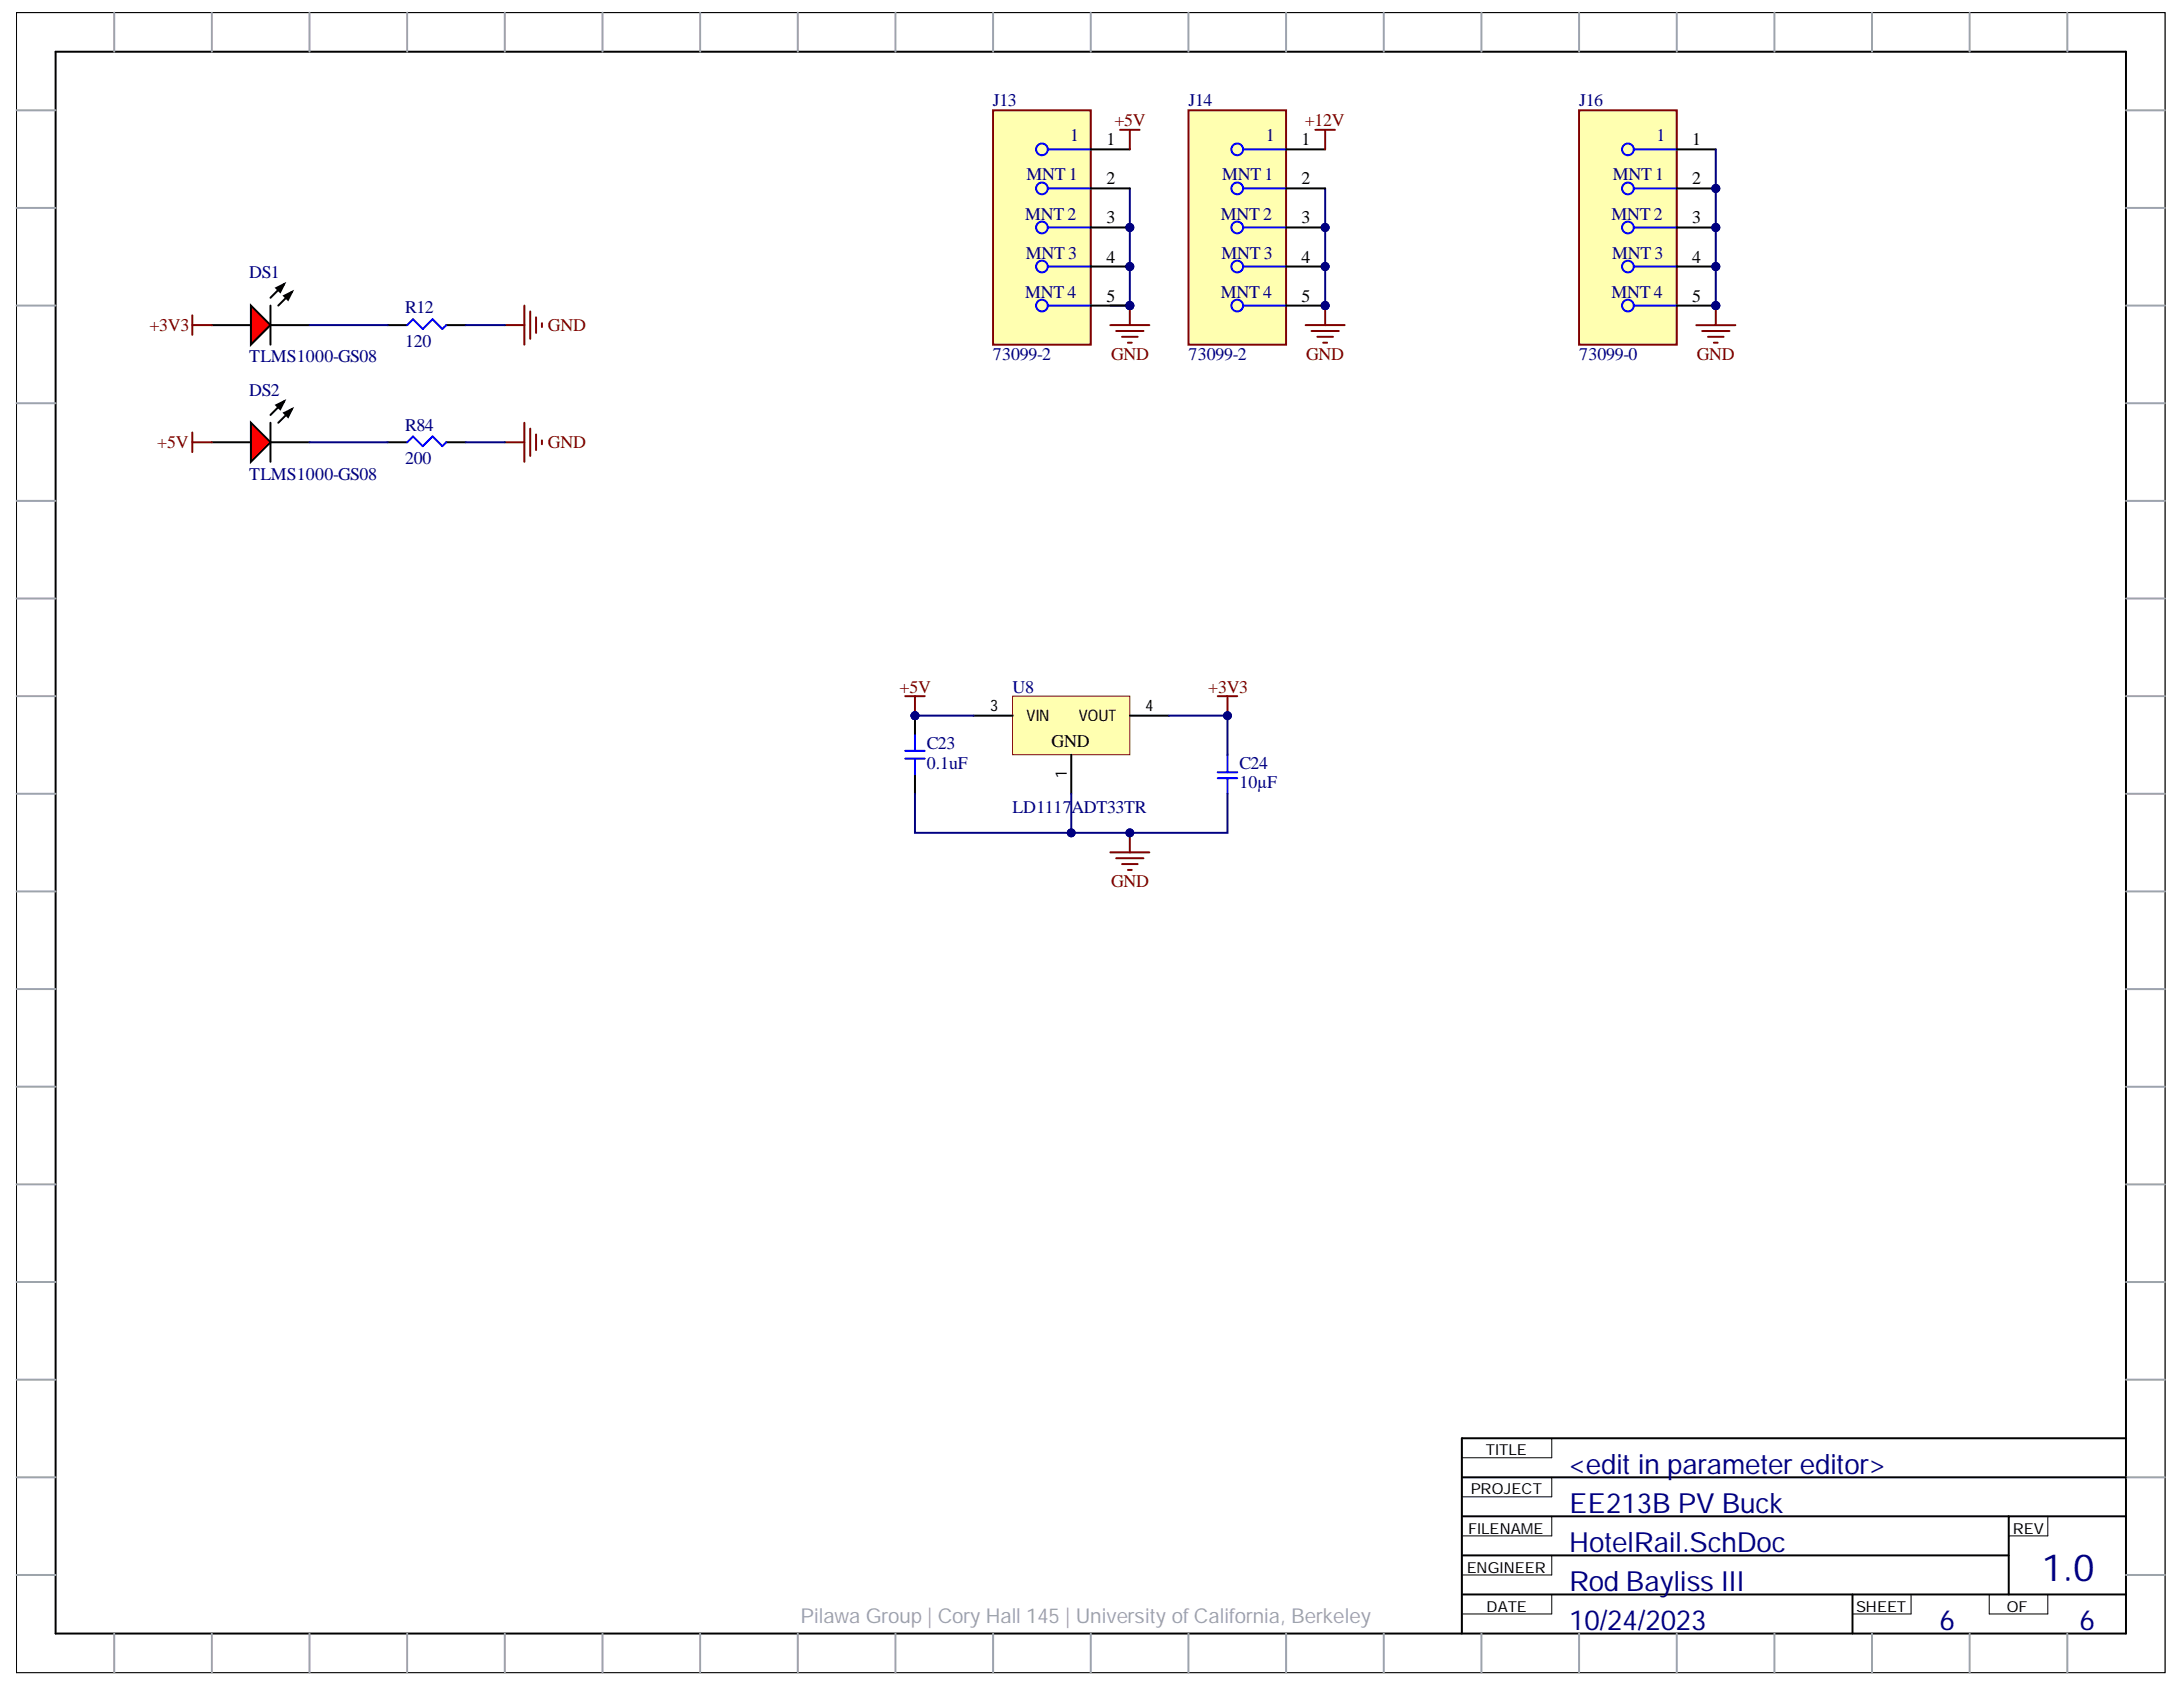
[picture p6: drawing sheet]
<svg xmlns="http://www.w3.org/2000/svg" width="279mm" height="216mm" viewBox="0 0 279 216" stroke-linecap="round" stroke-linejoin="round" font-family="sans-serif">
<defs><g id="words">
<text font-size="4.8" fill="#000080" x="261.3" y="202.3">1.0</text>
<g font-size="3.6" fill="#000080">
<text x="200.8" y="188.6">&lt;edit in parameter editor&gt;</text>
<text x="200.8" y="193.6">EE213B PV Buck</text>
<text x="200.8" y="198.6">HotelRail.SchDoc</text>
<text x="200.8" y="203.6">Rod Bayliss III</text>
<text x="200.8" y="208.6">10/24/2023</text>
<text x="248.2" y="208.6">6</text>
<text x="266.1" y="208.6">6</text>
</g>
<text font-size="2.6" fill="#9da4ab" x="102.4" y="207.7">Pilawa Group | Cory Hall 145 | University ofCalifornia, Berkeley</text>
<g font-size="2.3" fill="#000080">
<text x="127.1" y="13.6">J13</text>
<text x="152.1" y="13.6">J14</text>
<text x="202.1" y="13.6">J16</text>
<text x="131.4" y="23.1">MNT1</text>
<text x="137" y="18.1">1</text>
<text x="156.4" y="23.1">MNT1</text>
<text x="162" y="18.1">1</text>
<text x="206.4" y="23.1">MNT1</text>
<text x="212" y="18.1">1</text>
<text x="131.2" y="28.2">MNT2</text>
<text x="156.3" y="28.2">MNT2</text>
<text x="206.3" y="28.2">MNT2</text>
<text x="31.9" y="35.6">DS1</text>
<text x="131.3" y="33.1">MNT3</text>
<text x="156.3" y="33.1">MNT3</text>
<text x="206.3" y="33.1">MNT3</text>
<text x="51.9" y="40.1">R12</text>
<text x="131.2" y="38.1">MNT4</text>
<text x="156.3" y="38.1">MNT4</text>
<text x="206.3" y="38.1">MNT4</text>
<text x="31.9" y="46.3">TLMS1000-GS08</text>
<text x="51.9" y="44.4">120</text>
<text x="127.1" y="46.1">73099-2</text>
<text x="152.1" y="46.1">73099-2</text>
<text x="202.1" y="46.1">73099-0</text>
<text x="31.9" y="50.7">DS2</text>
<text x="51.9" y="55.1">R84</text>
<text x="51.9" y="59.4">200</text>
<text x="31.9" y="61.4">TLMS1000-GS08</text>
<text x="129.6" y="88.6">U8</text>
<text x="118.6" y="95.8">C23</text>
<text x="118.6" y="98.4">0.1uF</text>
<text x="158.6" y="98.4">C24</text>
<text x="158.6" y="100.8">10µF</text>
<text x="129.6" y="104.1">LD1117</text>
<text x="137.1" y="104.1">ADT33TR</text>
</g>
<g font-size="2.3" fill="#800000">
<text x="142.6" y="16.1">+5V</text>
<text x="167" y="16.1">+12V</text>
<text x="19.1" y="42.4">+3V3</text>
<text x="70.1" y="42.4">GND</text>
<text x="142.2" y="46.1">GND</text>
<text x="167.2" y="46.1">GND</text>
<text x="217.2" y="46.1">GND</text>
<text x="20.1" y="57.3">+5V</text>
<text x="70.1" y="57.3">GND</text>
<text x="115.1" y="88.6">+5V</text>
<text x="154.6" y="88.6">+3V3</text>
<text x="142.2" y="113.6">GND</text>
</g>
<g font-size="2.3">
<text x="141.6" y="18.6">1</text>
<text x="141.6" y="23.6">2</text>
<text x="166.6" y="18.6">1</text>
<text x="166.6" y="23.6">2</text>
<text x="216.6" y="18.6">1</text>
<text x="216.6" y="23.6">2</text>
<text x="141.6" y="28.6">3</text>
<text x="166.6" y="28.6">3</text>
<text x="216.6" y="28.6">3</text>
<text x="141.6" y="33.7">4</text>
<text x="166.6" y="33.7">4</text>
<text x="216.6" y="33.7">4</text>
<text x="141.6" y="38.6">5</text>
<text x="166.6" y="38.6">5</text>
<text x="216.6" y="38.6">5</text>
<text x="134.6" y="95.6">GND</text>
</g>
<g font-size="2">
<text x="126.7" y="91">3</text>
<text x="131.4" y="92.3">VIN</text>
<text x="138.1" y="92.3">VOUT</text>
<text x="146.6" y="91">4</text>
<text x="136.5" y="99.5" transform="rotate(-90 136.5 99.5)">1</text>
</g>
<g font-size="1.9">
<text x="188.2" y="191.2">PROJECT</text>
<text x="190.2" y="186.2">TITLE</text>
<text x="187.9" y="196.3">FILENAME</text>
<text x="257.6" y="196.3">REV</text>
<text x="187.7" y="201.3">ENGINEER</text>
<text x="190.3" y="206.3">DATE</text>
<text x="237.6" y="206.3">SHEET</text>
<text x="256.8" y="206.3">OF</text>
</g>
</g></defs>
<path d="M2.1 1.6h275v212.5h-275zM198.6 199.1v2.5h-11.5M198.6 184.1v2.5h-11.5M198.6 189.1v2.5h-11.5M198.6 194.1v2.5h-11.5M262.1 194.1v2.5h-5M198.6 204.1v2.5h-11.5M244.6 204.1v2.5h-7.5M254.6 204.1v2.5h7.5v-2.5" fill="none" stroke="#000" stroke-width=".13"/>
<path d="M7.1 6.6h265v202.5h-265zM187.1 189.1h85M187.1 194.1h85M187.1 199.1h70M257.1 194.1v10M272.1 184.1h-85v25M187.1 204.1h85M237.1 204.1v5" fill="none" stroke="#000" stroke-width=".25"/>
<g fill="none" stroke="#9da4ab" stroke-width=".25">
<path d="M2.1 14.1h5M14.6 1.6v5M27.1 1.6v5M39.6 1.6v5M52.1 1.6v5M64.6 1.6v5M77.1 1.6v5M89.6 1.6v5M102.1 1.6v5M114.6 1.6v5M127.1 1.6v5M139.6 1.6v5"/>
<path d="M152.1 1.6v5M164.6 1.6v5M177.1 1.6v5M189.6 1.6v5M202.1 1.6v5M214.6 1.6v5M227.1 1.6v5M239.6 1.6v5M252.1 1.6v5M264.6 1.6v5M272.1 14.1h5M2.1 26.6h5"/>
<path d="M2.1 39.1h5M272.1 26.6h5M272.1 39.1h5M2.1 51.6h5M272.1 51.6h5M2.1 76.6h5M2.1 64.1h5M272.1 76.6h5M272.1 64.1h5M2.1 89.1h5M272.1 89.1h5M2.1 101.6h5"/>
<path d="M2.1 114.1h5M272.1 101.6h5M272.1 114.1h5M2.1 126.6h5M2.1 139.1h5M272.1 126.6h5M272.1 139.1h5M2.1 151.6h5M272.1 151.6h5M2.1 176.6h5M2.1 164.1h5M272.1 176.6h5"/>
<path d="M272.1 164.1h5M2.1 189.1h5M272.1 189.1h5M2.1 201.6h5M14.6 209.1v5M27.1 209.1v5M39.6 209.1v5M52.1 209.1v5M64.6 209.1v5M77.1 209.1v5M89.6 209.1v5M102.1 209.1v5"/>
<path d="M114.6 209.1v5M127.1 209.1v5M139.6 209.1v5M152.1 209.1v5M164.6 209.1v5M177.1 209.1v5M189.6 209.1v5M202.1 209.1v5M214.6 209.1v5M227.1 209.1v5M239.6 209.1v5M252.1 209.1v5"/>
<path d="M264.6 209.1v5M272.1 201.6h5"/>
</g>
<path d="M115.9 89.1h2.5M117.1 89.1v2.5" fill="none" stroke="#800000" stroke-width=".25"/>
<circle cx="117.1" cy="91.6" r=".5" fill="#000080"/>
<circle cx="117.1" cy="91.6" r=".5" fill="none" stroke="#000080" stroke-width=".13"/>
<path d="M27.1 56.6h5M34.6 56.6h5" fill="none" stroke="#000" stroke-width=".25"/>
<path d="M32.1 54.1l2.5 2.5-2.5 2.5z" fill="#f00"/>
<path d="M32.1 54.1l2.5 2.5-2.5 2.5zM34.6 54.1v5M35.4 51.9l1-.5-.5 1zM36.4 52.9l1-.5-.5 1zM36.4 51.4l-1.8 1.7M37.4 52.4l-1.8 1.7M49.6 56.6h2.5M57.1 56.6h2.5" fill="none" stroke="#000" stroke-width=".25"/>
<path d="M35.4 51.9l1-.5-.5 1zM36.4 52.9l1-.5-.5 1z" fill="#000"/>
<path d="M24.6 56.6h2.5M24.6 55.4v2.5M64.6 56.6h2.5M67.1 54.1v5M67.9 54.9v3.5M68.6 55.6v2M69.4 56.4v.5" fill="none" stroke="#800000" stroke-width=".25"/>
<path d="M52.1 56.6l.8-.7 1.2 1.2 1.3-1.2 1.2 1.2 .5-.5" fill="none" stroke="#00f" stroke-width=".25"/>
<path d="M129.6 89.1h15v7.5h-15z" fill-rule="evenodd" fill="#ffffb0"/>
<path d="M129.6 89.1h15v7.5h-15z" fill="none" stroke="#800000" stroke-width=".13"/>
<path d="M124.6 91.6h5M137.1 96.6v5M144.6 91.6h5" fill="none" stroke="#000" stroke-width=".25"/>
<path d="M155.9 99.6h2.5M155.9 98.8h2.5M157.1 96.6v2.2M157.1 99.6v2" fill="none" stroke="#00f" stroke-width=".25"/>
<path d="M142.1 109.1h5M142.9 109.8h3.5M143.6 110.6h2M144.4 111.3h.5M144.6 106.6v2.5" fill="none" stroke="#800000" stroke-width=".25"/>
<circle cx="144.6" cy="106.6" r=".5" fill="#000080"/>
<circle cx="144.6" cy="106.6" r=".5" fill="none" stroke="#000080" stroke-width=".13"/>
<circle cx="117.1" cy="91.6" r=".5" fill="#000080"/>
<circle cx="117.1" cy="91.6" r=".5" fill="none" stroke="#000080" stroke-width=".13"/>
<path d="M117.1 91.6v2.5" fill="none" stroke="#000" stroke-width=".25"/>
<circle cx="117.1" cy="91.6" r=".5" fill="#000080"/>
<circle cx="117.1" cy="91.6" r=".5" fill="none" stroke="#000080" stroke-width=".13"/>
<path d="M117.1 99.1v2.5" fill="none" stroke="#000" stroke-width=".25"/>
<path d="M115.9 97.1h2.5M115.9 96.1h2.5M117.1 94.1v2M117.1 97.1v2" fill="none" stroke="#00f" stroke-width=".25"/>
<path d="M155.9 89.1h2.5M157.1 89.1v2.5" fill="none" stroke="#800000" stroke-width=".25"/>
<circle cx="157.1" cy="91.6" r=".5" fill="#000080"/>
<circle cx="157.1" cy="91.6" r=".5" fill="none" stroke="#000080" stroke-width=".13"/>
<path d="M27.1 41.6h5M34.6 41.6h5" fill="none" stroke="#000" stroke-width=".25"/>
<path d="M32.1 39.1l2.5 2.5-2.5 2.5z" fill="#f00"/>
<path d="M32.1 39.1l2.5 2.5-2.5 2.5zM34.6 39.1v5M35.4 36.9l1-.5-.5 1zM36.4 37.9l1-.5-.5 1zM36.4 36.4l-1.8 1.7M37.4 37.4l-1.8 1.7M49.6 41.6h2.5M57.1 41.6h2.5" fill="none" stroke="#000" stroke-width=".25"/>
<path d="M35.4 36.9l1-.5-.5 1zM36.4 37.9l1-.5-.5 1z" fill="#000"/>
<path d="M67.1 39.1v5M67.9 39.9v3.5M24.6 41.6h2.5M24.6 40.4v2.5M64.6 41.6h2.5M68.6 40.6v2M69.4 41.4v.5" fill="none" stroke="#800000" stroke-width=".25"/>
<path d="M52.1 41.6l.8-.7 1.2 1.2 1.3-1.2 1.2 1.2 .5-.5" fill="none" stroke="#00f" stroke-width=".25"/>
<circle cx="219.6" cy="24.1" r=".5" fill="#000080"/>
<circle cx="219.6" cy="24.1" r=".5" fill="none" stroke="#000080" stroke-width=".13"/>
<circle cx="219.6" cy="29.1" r=".5" fill="#000080"/>
<circle cx="219.6" cy="29.1" r=".5" fill="none" stroke="#000080" stroke-width=".13"/>
<circle cx="219.6" cy="34.1" r=".5" fill="#000080"/>
<circle cx="219.6" cy="34.1" r=".5" fill="none" stroke="#000080" stroke-width=".13"/>
<circle cx="219.6" cy="39.1" r=".5" fill="#000080"/>
<circle cx="219.6" cy="39.1" r=".5" fill="none" stroke="#000080" stroke-width=".13"/>
<path d="M202.1 14.1h12.5v30h-12.5z" fill-rule="evenodd" fill="#ffffb0"/>
<path d="M202.1 14.1h12.5v30h-12.5z" fill="none" stroke="#800000" stroke-width=".25"/>
<g fill="none" stroke="#00f" stroke-width=".25">
<path d="M209.1 19.1h5.5M209.1 24.1h5.5M209.1 29.1h5.5M209.1 34.1h5.5M209.1 39.1h5.5"/>
<circle cx="208.4" cy="19.1" r=".75"/>
<circle cx="208.4" cy="34.1" r=".75"/>
<circle cx="208.4" cy="24.1" r=".75"/>
<circle cx="208.4" cy="29.1" r=".75"/>
<circle cx="208.4" cy="39.1" r=".75"/>
</g>
<path d="M214.6 19.1h5M214.6 24.1h5" fill="none" stroke="#000" stroke-width=".25"/>
<circle cx="219.6" cy="24.1" r=".5" fill="#000080"/>
<circle cx="219.6" cy="24.1" r=".5" fill="none" stroke="#000080" stroke-width=".13"/>
<path d="M214.6 29.1h5" fill="none" stroke="#000" stroke-width=".25"/>
<circle cx="219.6" cy="29.1" r=".5" fill="#000080"/>
<circle cx="219.6" cy="29.1" r=".5" fill="none" stroke="#000080" stroke-width=".13"/>
<path d="M214.6 34.1h5" fill="none" stroke="#000" stroke-width=".25"/>
<circle cx="219.6" cy="34.1" r=".5" fill="#000080"/>
<circle cx="219.6" cy="34.1" r=".5" fill="none" stroke="#000080" stroke-width=".13"/>
<path d="M214.6 39.1h5" fill="none" stroke="#000" stroke-width=".25"/>
<circle cx="219.6" cy="39.1" r=".5" fill="#000080"/>
<circle cx="219.6" cy="39.1" r=".5" fill="none" stroke="#000080" stroke-width=".13"/>
<path d="M169.6 39.1v2.5M167.1 41.6h5M167.9 42.4h3.5M168.6 43.1h2M169.4 43.9h.5" fill="none" stroke="#800000" stroke-width=".25"/>
<circle cx="169.6" cy="39.1" r=".5" fill="#000080"/>
<circle cx="169.6" cy="39.1" r=".5" fill="none" stroke="#000080" stroke-width=".13"/>
<path d="M219.6 39.1v2.5M217.1 41.6h5M217.9 42.4h3.5M218.6 43.1h2M219.4 43.9h.5" fill="none" stroke="#800000" stroke-width=".25"/>
<circle cx="219.6" cy="39.1" r=".5" fill="#000080"/>
<circle cx="219.6" cy="39.1" r=".5" fill="none" stroke="#000080" stroke-width=".13"/>
<path d="M144.6 39.1v2.5M142.1 41.6h5M142.9 42.4h3.5M143.6 43.1h2M144.4 43.9h.5" fill="none" stroke="#800000" stroke-width=".25"/>
<circle cx="144.6" cy="39.1" r=".5" fill="#000080"/>
<circle cx="144.6" cy="39.1" r=".5" fill="none" stroke="#000080" stroke-width=".13"/>
<path d="M39.6 56.6h10M59.6 56.6h5M149.6 91.6h7.5v5" fill="none" stroke="#000080" stroke-width=".25"/>
<circle cx="157.1" cy="91.6" r=".5" fill="#000080"/>
<circle cx="157.1" cy="91.6" r=".5" fill="none" stroke="#000080" stroke-width=".13"/>
<path d="M137.1 101.6v5h20v-5" fill="none" stroke="#000080" stroke-width=".25"/>
<circle cx="137.1" cy="106.6" r=".5" fill="#000080"/>
<circle cx="137.1" cy="106.6" r=".5" fill="none" stroke="#000080" stroke-width=".13"/>
<circle cx="144.6" cy="106.6" r=".5" fill="#000080"/>
<circle cx="144.6" cy="106.6" r=".5" fill="none" stroke="#000080" stroke-width=".13"/>
<path d="M117.1 101.6v5h20" fill="none" stroke="#000080" stroke-width=".25"/>
<circle cx="137.1" cy="106.6" r=".5" fill="#000080"/>
<circle cx="137.1" cy="106.6" r=".5" fill="none" stroke="#000080" stroke-width=".13"/>
<path d="M219.6 19.1v20M39.6 41.6h10M59.6 41.6h5" fill="none" stroke="#000080" stroke-width=".25"/>
<circle cx="219.6" cy="39.1" r=".5" fill="#000080"/>
<circle cx="219.6" cy="39.1" r=".5" fill="none" stroke="#000080" stroke-width=".13"/>
<circle cx="219.6" cy="34.1" r=".5" fill="#000080"/>
<circle cx="219.6" cy="34.1" r=".5" fill="none" stroke="#000080" stroke-width=".13"/>
<circle cx="219.6" cy="29.1" r=".5" fill="#000080"/>
<circle cx="219.6" cy="29.1" r=".5" fill="none" stroke="#000080" stroke-width=".13"/>
<circle cx="219.6" cy="24.1" r=".5" fill="#000080"/>
<circle cx="219.6" cy="24.1" r=".5" fill="none" stroke="#000080" stroke-width=".13"/>
<path d="M142.1 39.1h2.5" fill="none" stroke="#000080" stroke-width=".25"/>
<circle cx="144.6" cy="39.1" r=".5" fill="#000080"/>
<circle cx="144.6" cy="39.1" r=".5" fill="none" stroke="#000080" stroke-width=".13"/>
<path d="M144.6 24.1v15" fill="none" stroke="#000080" stroke-width=".25"/>
<circle cx="144.6" cy="29.1" r=".5" fill="#000080"/>
<circle cx="144.6" cy="29.1" r=".5" fill="none" stroke="#000080" stroke-width=".13"/>
<circle cx="144.6" cy="34.1" r=".5" fill="#000080"/>
<circle cx="144.6" cy="34.1" r=".5" fill="none" stroke="#000080" stroke-width=".13"/>
<circle cx="144.6" cy="39.1" r=".5" fill="#000080"/>
<circle cx="144.6" cy="39.1" r=".5" fill="none" stroke="#000080" stroke-width=".13"/>
<path d="M169.6 24.1v15" fill="none" stroke="#000080" stroke-width=".25"/>
<circle cx="169.6" cy="39.1" r=".5" fill="#000080"/>
<circle cx="169.6" cy="39.1" r=".5" fill="none" stroke="#000080" stroke-width=".13"/>
<circle cx="169.6" cy="34.1" r=".5" fill="#000080"/>
<circle cx="169.6" cy="34.1" r=".5" fill="none" stroke="#000080" stroke-width=".13"/>
<circle cx="169.6" cy="29.1" r=".5" fill="#000080"/>
<circle cx="169.6" cy="29.1" r=".5" fill="none" stroke="#000080" stroke-width=".13"/>
<circle cx="144.6" cy="29.1" r=".5" fill="#000080"/>
<circle cx="144.6" cy="29.1" r=".5" fill="none" stroke="#000080" stroke-width=".13"/>
<circle cx="144.6" cy="34.1" r=".5" fill="#000080"/>
<circle cx="144.6" cy="34.1" r=".5" fill="none" stroke="#000080" stroke-width=".13"/>
<circle cx="144.6" cy="39.1" r=".5" fill="#000080"/>
<circle cx="144.6" cy="39.1" r=".5" fill="none" stroke="#000080" stroke-width=".13"/>
<path d="M127.1 14.1h12.5v30h-12.5z" fill-rule="evenodd" fill="#ffffb0"/>
<path d="M127.1 14.1h12.5v30h-12.5z" fill="none" stroke="#800000" stroke-width=".25"/>
<g fill="none" stroke="#00f" stroke-width=".25">
<path d="M134.1 19.1h5.5M134.1 24.1h5.5M134.1 29.1h5.5M134.1 34.1h5.5M134.1 39.1h5.5"/>
<circle cx="133.4" cy="19.1" r=".75"/>
<circle cx="133.4" cy="34.1" r=".75"/>
<circle cx="133.4" cy="29.1" r=".75"/>
<circle cx="133.4" cy="39.1" r=".75"/>
<circle cx="133.4" cy="24.1" r=".75"/>
</g>
<path d="M139.6 19.1h5M139.6 24.1h5M139.6 29.1h5" fill="none" stroke="#000" stroke-width=".25"/>
<circle cx="144.6" cy="29.1" r=".5" fill="#000080"/>
<circle cx="144.6" cy="29.1" r=".5" fill="none" stroke="#000080" stroke-width=".13"/>
<path d="M139.6 34.1h5" fill="none" stroke="#000" stroke-width=".25"/>
<circle cx="144.6" cy="34.1" r=".5" fill="#000080"/>
<circle cx="144.6" cy="34.1" r=".5" fill="none" stroke="#000080" stroke-width=".13"/>
<path d="M139.6 39.1h5" fill="none" stroke="#000" stroke-width=".25"/>
<circle cx="144.6" cy="39.1" r=".5" fill="#000080"/>
<circle cx="144.6" cy="39.1" r=".5" fill="none" stroke="#000080" stroke-width=".13"/>
<circle cx="169.6" cy="29.1" r=".5" fill="#000080"/>
<circle cx="169.6" cy="29.1" r=".5" fill="none" stroke="#000080" stroke-width=".13"/>
<circle cx="169.6" cy="34.1" r=".5" fill="#000080"/>
<circle cx="169.6" cy="34.1" r=".5" fill="none" stroke="#000080" stroke-width=".13"/>
<circle cx="169.6" cy="39.1" r=".5" fill="#000080"/>
<circle cx="169.6" cy="39.1" r=".5" fill="none" stroke="#000080" stroke-width=".13"/>
<path d="M152.1 14.1h12.5v30h-12.5z" fill-rule="evenodd" fill="#ffffb0"/>
<path d="M152.1 14.1h12.5v30h-12.5z" fill="none" stroke="#800000" stroke-width=".25"/>
<g fill="none" stroke="#00f" stroke-width=".25">
<path d="M159.1 19.1h5.5M159.1 24.1h5.5M159.1 29.1h5.5M159.1 34.1h5.5M159.1 39.1h5.5"/>
<circle cx="158.4" cy="19.1" r=".75"/>
<circle cx="158.4" cy="34.1" r=".75"/>
<circle cx="158.4" cy="29.1" r=".75"/>
<circle cx="158.4" cy="39.1" r=".75"/>
<circle cx="158.4" cy="24.1" r=".75"/>
</g>
<path d="M164.6 19.1h5M164.6 24.1h5M164.6 29.1h5" fill="none" stroke="#000" stroke-width=".25"/>
<circle cx="169.6" cy="29.1" r=".5" fill="#000080"/>
<circle cx="169.6" cy="29.1" r=".5" fill="none" stroke="#000080" stroke-width=".13"/>
<path d="M164.6 34.1h5" fill="none" stroke="#000" stroke-width=".25"/>
<circle cx="169.6" cy="34.1" r=".5" fill="#000080"/>
<circle cx="169.6" cy="34.1" r=".5" fill="none" stroke="#000080" stroke-width=".13"/>
<path d="M164.6 39.1h5" fill="none" stroke="#000" stroke-width=".25"/>
<circle cx="169.6" cy="39.1" r=".5" fill="#000080"/>
<circle cx="169.6" cy="39.1" r=".5" fill="none" stroke="#000080" stroke-width=".13"/>
<path d="M117.1 91.6h7.5" fill="none" stroke="#000080" stroke-width=".25"/>
<circle cx="117.1" cy="91.6" r=".5" fill="#000080"/>
<circle cx="117.1" cy="91.6" r=".5" fill="none" stroke="#000080" stroke-width=".13"/>
<path d="M143.4 16.6h2.5M144.6 16.6v2.5M168.4 16.6h2.5M169.6 16.6v2.5" fill="none" stroke="#800000" stroke-width=".25"/>
<use href="#words"/>
</svg>
